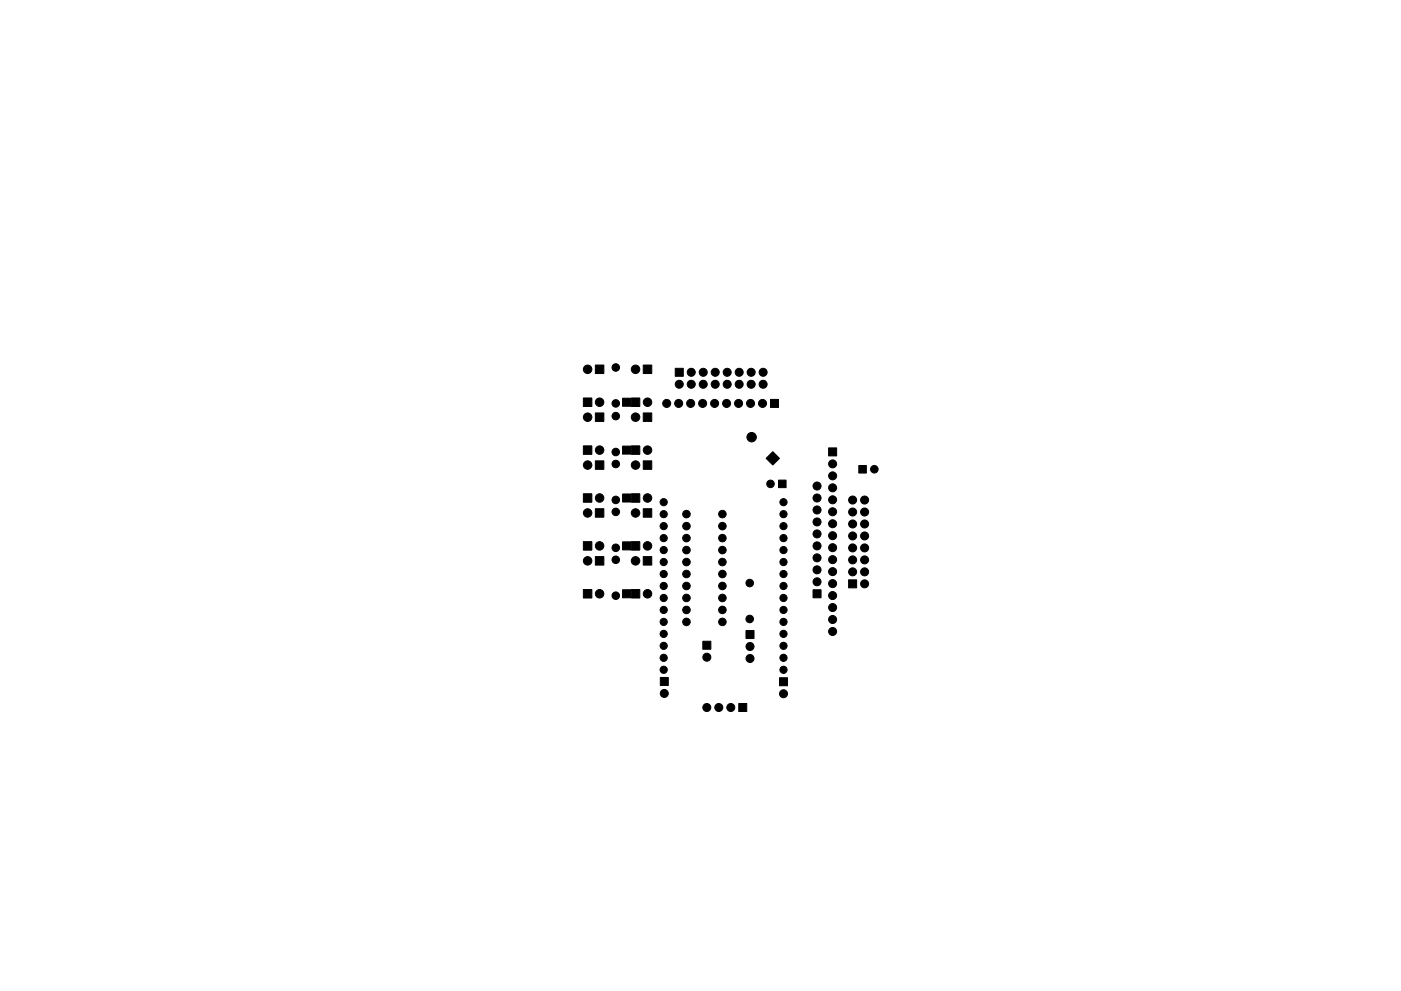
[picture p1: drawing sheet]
<svg xmlns="http://www.w3.org/2000/svg" width="297mm" height="210mm" viewBox="0 0 297 210" stroke-linecap="round" stroke-linejoin="round" font-family="sans-serif">
<g fill="#000" stroke="#000" stroke-width=".21">
<path d="M126.2 77.5h1.8v1.8h-1.8zM136.4 77.5h1.8v1.8h-1.8zM143.2 78.1h1.7v1.7h-1.7zM123.7 84.4h1.8v1.8h-1.8zM123.7 94.6h1.8v1.8h-1.8zM126.2 97.8h1.8v1.8h-1.8zM126.2 87.6h1.8v1.8h-1.8zM132 94.6h1.7v1.7h-1.7zM132 84.5h1.7v1.7h-1.7zM133.8 94.6h1.8v1.8h-1.8zM133.8 84.4h1.8v1.8h-1.8zM136.4 97.8h1.8v1.8h-1.8z"/>
<path d="M136.4 87.6h1.8v1.8h-1.8zM163.4 84.7h1.7v1.7h-1.7zM162.4 97.2l1.4-1.4 1.5 1.4-1.5 1.5zM175.7 95h1.7v1.7h-1.7zM123.7 104.8h1.8v1.8h-1.8zM123.7 114.9h1.8v1.8h-1.8zM126.2 107.9h1.8v1.8h-1.8zM126.2 118.1h1.8v1.8h-1.8zM132 104.8h1.7v1.7h-1.7zM132 115h1.7v1.7h-1.7zM133.8 104.8h1.8v1.8h-1.8zM133.8 114.9h1.8v1.8h-1.8z"/>
<path d="M136.4 107.9h1.8v1.8h-1.8zM136.4 118.1h1.8v1.8h-1.8zM165.1 101.9h1.6v1.6h-1.6zM182.1 98.8h1.6v1.6h-1.6zM123.7 125.1h1.8v1.8h-1.8zM132 125.1h1.7v1.7h-1.7zM133.8 125.1h1.8v1.8h-1.8zM149 136.1h1.7v1.7h-1.7zM158.2 133.8h1.7v1.7h-1.7zM172.4 125.1h1.7v1.7h-1.7zM179.9 123h1.7v1.7h-1.7zM140 143.7h1.7v1.7h-1.7z"/>
<path d="M156.6 149.3h1.7v1.7h-1.7zM165.3 143.8h1.7v1.7h-1.7z"/>
<circle cx="124.6" cy="78.4" r=".9"/>
<circle cx="130.6" cy="78" r=".8"/>
<circle cx="134.7" cy="78.4" r=".9"/>
<circle cx="146.6" cy="79" r=".85"/>
<circle cx="149.1" cy="79" r=".85"/>
<circle cx="151.6" cy="79" r=".85"/>
<circle cx="154.2" cy="79" r=".85"/>
<circle cx="156.7" cy="79" r=".85"/>
<circle cx="159.3" cy="79" r=".85"/>
<circle cx="161.8" cy="79" r=".85"/>
<circle cx="124.6" cy="98.7" r=".9"/>
<circle cx="124.6" cy="88.5" r=".9"/>
<circle cx="127.1" cy="85.3" r=".9"/>
<circle cx="127.1" cy="95.5" r=".9"/>
<circle cx="130.6" cy="98.4" r=".8"/>
<circle cx="130.6" cy="95.9" r=".8"/>
<circle cx="130.6" cy="88.3" r=".8"/>
<circle cx="130.6" cy="85.6" r=".8"/>
<circle cx="134.7" cy="88.5" r=".9"/>
<circle cx="134.7" cy="98.7" r=".9"/>
<circle cx="137.3" cy="85.3" r=".9"/>
<circle cx="137.3" cy="95.5" r=".9"/>
<circle cx="141.4" cy="85.6" r=".85"/>
<circle cx="143.9" cy="85.6" r=".85"/>
<circle cx="144" cy="81.5" r=".85"/>
<circle cx="146.4" cy="85.6" r=".85"/>
<circle cx="146.6" cy="81.5" r=".85"/>
<circle cx="149" cy="85.6" r=".85"/>
<circle cx="149.1" cy="81.5" r=".85"/>
<circle cx="151.5" cy="85.6" r=".85"/>
<circle cx="151.6" cy="81.5" r=".85"/>
<circle cx="154.1" cy="85.6" r=".85"/>
<circle cx="154.2" cy="81.5" r=".85"/>
<circle cx="156.6" cy="85.6" r=".85"/>
<circle cx="156.7" cy="81.5" r=".85"/>
<circle cx="159.1" cy="85.6" r=".85"/>
<circle cx="159.3" cy="81.5" r=".85"/>
<circle cx="159.4" cy="92.8" r="1"/>
<circle cx="161.7" cy="85.6" r=".85"/>
<circle cx="161.8" cy="81.5" r=".85"/>
<circle cx="176.5" cy="98.4" r=".85"/>
<circle cx="185.4" cy="99.6" r=".8"/>
<circle cx="124.6" cy="119" r=".9"/>
<circle cx="124.6" cy="108.8" r=".9"/>
<circle cx="127.1" cy="115.8" r=".9"/>
<circle cx="127.1" cy="105.7" r=".9"/>
<circle cx="130.6" cy="108.6" r=".8"/>
<circle cx="130.6" cy="106.1" r=".8"/>
<circle cx="130.6" cy="118.8" r=".8"/>
<circle cx="130.6" cy="116.2" r=".8"/>
<circle cx="134.7" cy="108.8" r=".9"/>
<circle cx="134.7" cy="119" r=".9"/>
<circle cx="137.3" cy="105.7" r=".9"/>
<circle cx="137.3" cy="115.8" r=".9"/>
<circle cx="140.7" cy="106.5" r=".76"/>
<circle cx="140.7" cy="114.2" r=".76"/>
<circle cx="140.7" cy="116.7" r=".76"/>
<circle cx="140.7" cy="111.6" r=".76"/>
<circle cx="140.7" cy="109.1" r=".76"/>
<circle cx="140.7" cy="119.2" r=".76"/>
<circle cx="145.5" cy="114.2" r=".8"/>
<circle cx="145.5" cy="111.6" r=".8"/>
<circle cx="145.5" cy="109.1" r=".8"/>
<circle cx="145.5" cy="116.7" r=".8"/>
<circle cx="145.5" cy="119.2" r=".8"/>
<circle cx="153.2" cy="116.7" r=".8"/>
<circle cx="153.2" cy="111.6" r=".8"/>
<circle cx="153.2" cy="119.2" r=".8"/>
<circle cx="153.2" cy="109.1" r=".8"/>
<circle cx="153.2" cy="114.2" r=".8"/>
<circle cx="163.4" cy="102.7" r=".8"/>
<circle cx="166.1" cy="111.6" r=".76"/>
<circle cx="166.1" cy="119.2" r=".76"/>
<circle cx="166.1" cy="116.7" r=".76"/>
<circle cx="166.1" cy="106.5" r=".76"/>
<circle cx="166.1" cy="109.1" r=".76"/>
<circle cx="166.1" cy="114.2" r=".76"/>
<circle cx="173.2" cy="115.8" r=".85"/>
<circle cx="173.2" cy="110.7" r=".85"/>
<circle cx="173.2" cy="105.7" r=".85"/>
<circle cx="173.2" cy="113.3" r=".85"/>
<circle cx="173.2" cy="103.1" r=".85"/>
<circle cx="173.2" cy="118.4" r=".85"/>
<circle cx="173.2" cy="108.2" r=".85"/>
<circle cx="176.5" cy="111.1" r=".85"/>
<circle cx="176.5" cy="118.7" r=".85"/>
<circle cx="176.5" cy="101" r=".85"/>
<circle cx="176.5" cy="103.5" r=".85"/>
<circle cx="176.5" cy="113.7" r=".85"/>
<circle cx="176.5" cy="116.2" r=".85"/>
<circle cx="176.5" cy="108.6" r=".85"/>
<circle cx="176.5" cy="106" r=".85"/>
<circle cx="180.8" cy="111.2" r=".85"/>
<circle cx="180.8" cy="116.2" r=".85"/>
<circle cx="180.8" cy="113.7" r=".85"/>
<circle cx="180.8" cy="118.8" r=".85"/>
<circle cx="180.8" cy="106.1" r=".85"/>
<circle cx="180.8" cy="108.6" r=".85"/>
<circle cx="183.3" cy="108.6" r=".85"/>
<circle cx="183.3" cy="118.8" r=".85"/>
<circle cx="183.3" cy="116.2" r=".85"/>
<circle cx="183.3" cy="111.2" r=".85"/>
<circle cx="183.3" cy="106.1" r=".85"/>
<circle cx="183.3" cy="113.7" r=".85"/>
<circle cx="127.1" cy="126" r=".9"/>
<circle cx="130.6" cy="126.4" r=".8"/>
<circle cx="137.3" cy="126" r=".9"/>
<circle cx="140.7" cy="121.8" r=".76"/>
<circle cx="140.7" cy="124.3" r=".76"/>
<circle cx="140.7" cy="134.5" r=".76"/>
<circle cx="140.7" cy="137" r=".76"/>
<circle cx="140.7" cy="139.6" r=".76"/>
<circle cx="140.7" cy="131.9" r=".76"/>
<circle cx="140.7" cy="126.9" r=".76"/>
<circle cx="140.7" cy="129.4" r=".76"/>
<circle cx="145.5" cy="121.8" r=".8"/>
<circle cx="145.5" cy="131.9" r=".8"/>
<circle cx="145.5" cy="126.9" r=".8"/>
<circle cx="145.5" cy="124.3" r=".8"/>
<circle cx="145.5" cy="129.4" r=".8"/>
<circle cx="149.9" cy="139.4" r=".85"/>
<circle cx="153.2" cy="129.4" r=".8"/>
<circle cx="153.2" cy="121.8" r=".8"/>
<circle cx="153.2" cy="124.3" r=".8"/>
<circle cx="153.2" cy="131.9" r=".8"/>
<circle cx="153.2" cy="126.9" r=".8"/>
<circle cx="159" cy="131.3" r=".8"/>
<circle cx="159" cy="123.7" r=".8"/>
<circle cx="159" cy="137.2" r=".85"/>
<circle cx="159" cy="139.7" r=".85"/>
<circle cx="166.1" cy="139.6" r=".76"/>
<circle cx="166.1" cy="129.4" r=".76"/>
<circle cx="166.1" cy="131.9" r=".76"/>
<circle cx="166.1" cy="134.5" r=".76"/>
<circle cx="166.1" cy="126.9" r=".76"/>
<circle cx="166.1" cy="137" r=".76"/>
<circle cx="166.1" cy="124.3" r=".76"/>
<circle cx="166.1" cy="121.8" r=".76"/>
<circle cx="173.2" cy="120.9" r=".85"/>
<circle cx="173.2" cy="123.4" r=".85"/>
<circle cx="176.5" cy="131.4" r=".85"/>
<circle cx="176.5" cy="134" r=".85"/>
<circle cx="176.5" cy="128.9" r=".85"/>
<circle cx="176.5" cy="126.4" r=".85"/>
<circle cx="176.5" cy="121.3" r=".85"/>
<circle cx="176.5" cy="123.8" r=".85"/>
<circle cx="180.8" cy="121.3" r=".85"/>
<circle cx="183.3" cy="123.9" r=".85"/>
<circle cx="183.3" cy="121.3" r=".85"/>
<circle cx="140.7" cy="142.1" r=".76"/>
<circle cx="140.8" cy="147.1" r=".85"/>
<circle cx="149.9" cy="150.1" r=".85"/>
<circle cx="152.4" cy="150.1" r=".85"/>
<circle cx="154.9" cy="150.1" r=".85"/>
<circle cx="166.1" cy="142.1" r=".76"/>
<circle cx="166.1" cy="147.2" r=".85"/>
</g>
</svg>
